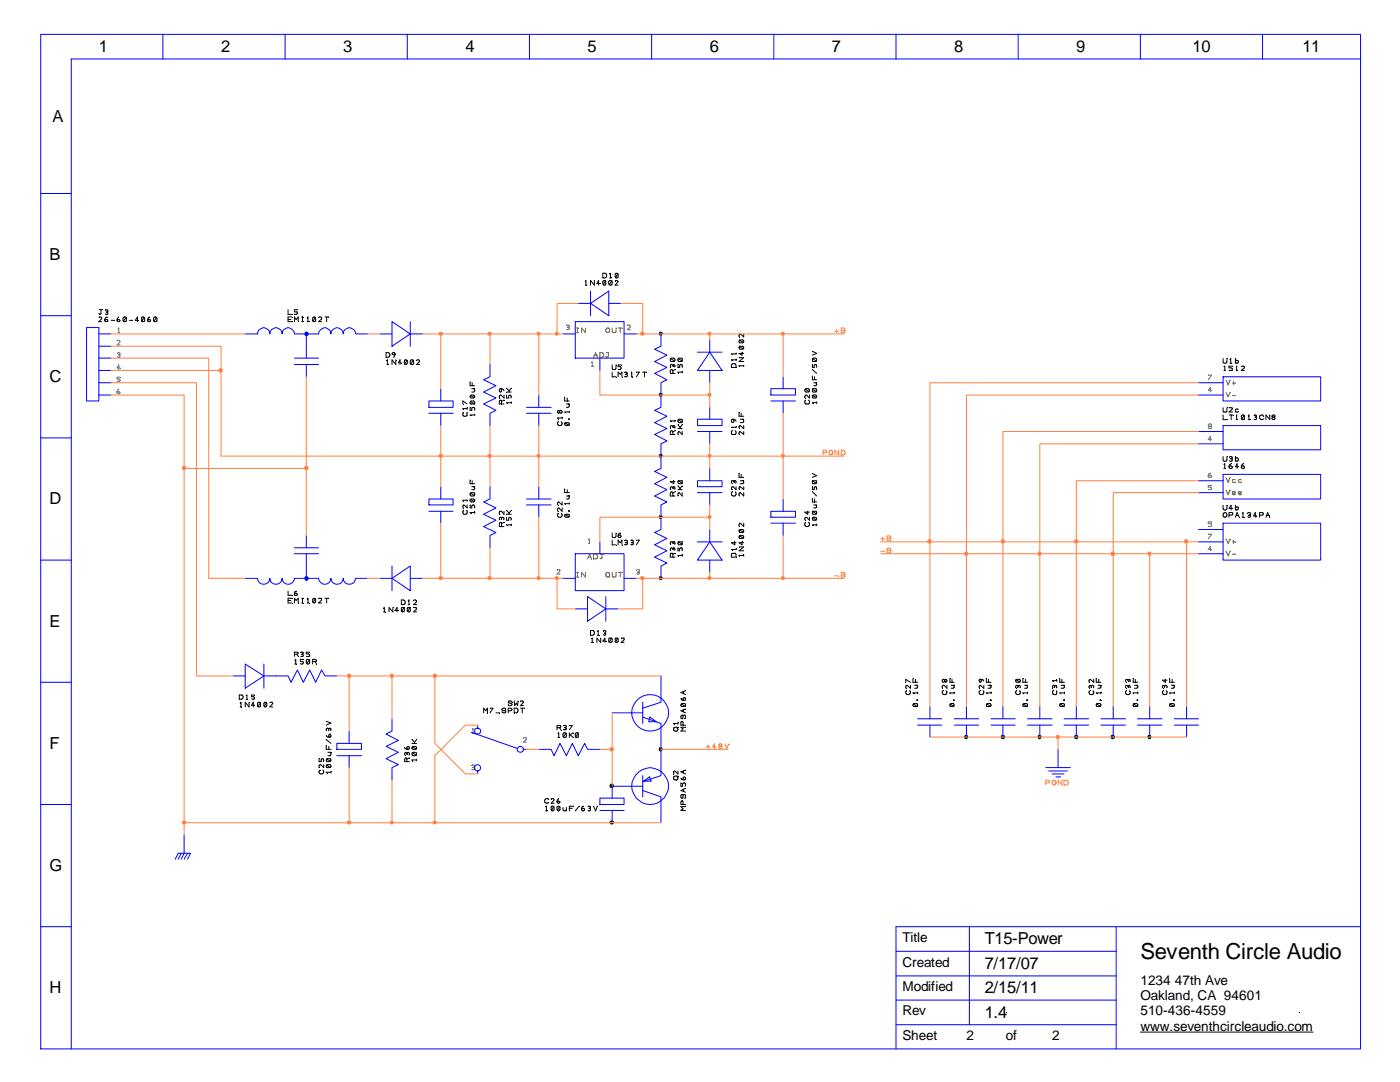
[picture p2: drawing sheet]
<svg xmlns="http://www.w3.org/2000/svg" width="279mm" height="216mm" viewBox="0 0 279 216" stroke-linecap="round" stroke-linejoin="round" font-family="sans-serif">
<defs><g id="words">
<text font-size="4.4" x="227.6" y="191.3">Seventh Circle Audio</text>
<g font-size="3.3">
<text x="19.7" y="10.4">1</text>
<text x="44.1" y="10.4">2</text>
<text x="68.5" y="10.4">3</text>
<text x="92.9" y="10.4">4</text>
<text x="117.3" y="10.4">5</text>
<text x="141.6" y="10.4">6</text>
<text x="166" y="10.4">7</text>
<text x="190.4" y="10.4">8</text>
<text x="214.8" y="10.4">9</text>
<text x="238" y="10.4">10</text>
<text x="259.9" y="10.4">11</text>
<text x="10.5" y="24.4">A</text>
<text x="9.9" y="51.8">B</text>
<text x="9.9" y="76.2">C</text>
<text x="9.9" y="100.6">D</text>
<text x="9.9" y="125.1">E</text>
<text x="9.9" y="149.4">F</text>
<text x="9.9" y="173.8">G</text>
<text x="196.5" y="188.4">T15-Power</text>
<text x="196.5" y="193.3">7/17/07</text>
<text x="9.9" y="198.2">H</text>
<text x="196.5" y="203">1.4</text>
<text x="196.5" y="198.1">2/15/11</text>
</g>
<g font-size="2.7">
<text x="180.1" y="188">Title</text>
<text x="180.1" y="192.9">Created</text>
<text x="180.1" y="197.8">Modified</text>
<text x="227.6" y="196.5">1234</text>
<text x="234.4" y="196.5">47th Ave</text>
<text x="180.1" y="202.6">Rev</text>
<text x="227.6" y="199.6">Oakland, CA 94601</text>
<text x="227.6" y="202.6">510-436-4559</text>
<text x="180.1" y="207.5">Sheet</text>
<text x="192.9" y="207.5">2</text>
<text x="200.7" y="207.5">of</text>
<text x="210" y="207.5">2</text>
<text x="227.6" y="205.7">www.seventhcircleaudio.com</text>
</g>
</g></defs>
<path d="M75.8 66.6h2.4M78.2 64.2l3.7 2.4-3.7 2.5zM81.9 64.2v4.9M81.9 66.6h2.4" fill="none" stroke="#00f" stroke-width=".2"/>
<g fill="none" stroke="#000" stroke-width=".2">
<path d="M77 70.4h.5l.2 .1 .1 .5-.2 .2-.6 .1zM77.2 72.7h.3M77.2 72l.1-.2v.9M78.3 70.4h.4l.1 .2-.3 .2-.3-.2zM78.8 70.6l-.1 .6-.2 .1M79 71.8v.9l-.8-.9v.9M80.1 72.4h-.6l.3-.6v.9M81.2 71.9v.7h-.4M81.2 71.9h-.4v.7M81.2 71.9l-.4 .7M82.5 71.9v.6a.36 .36 0 0 1-.5 .1M82.5 71.9a.36 .36 0 0 0-.6 .2l.1 .5"/>
<path d="M82.5 71.9l-.5 .7M83.1 71.9a.36 .36 0 0 1 .6 .2l-.6 .6h.6"/>
</g>
<path d="M77 71.3l.1 .1zM77.1 72l.1 .1zM77.5 72.7l.1 .1zM78.8 70.6l.1 .1zM79 71.8l.1 .1zM80.1 72.4l.1 .1zM81.2 71.9l.1 .1zM82.5 71.9v.1zM83.1 71.9l.1 .1z" fill="#000"/>
<path d="M23.5 66.4h.3" fill="none" stroke="#408080" stroke-width=".2"/>
<path d="M23.8 66.4l.1 .1z" fill="#408080"/>
<path d="M23.5 65.6l.2-.2v1" fill="none" stroke="#408080" stroke-width=".2"/>
<path d="M23.5 65.6l.1 .1z" fill="#408080"/>
<path d="M23.4 68a.36 .36 0 0 1 .6 .2l-.6 .6h.6" fill="none" stroke="#408080" stroke-width=".2"/>
<path d="M23.4 68l.1 .1z" fill="#408080"/>
<path d="M23.6 70.8l.4 .2-.3 .3-.2-.1" fill="none" stroke="#408080" stroke-width=".2"/>
<path d="M23.6 70.8l.1 .1z" fill="#408080"/>
<path d="M23.5 70.4h.4l.1 .2-.3 .2" fill="none" stroke="#408080" stroke-width=".2"/>
<path d="M23.5 70.4v.1z" fill="#408080"/>
<path d="M24 73.4h-.6l.3-.6v.9" fill="none" stroke="#408080" stroke-width=".2"/>
<path d="M24 73.4v.1z" fill="#408080"/>
<path d="M24 75.3h-.6v.3h.3l.3 .3-.3 .2-.3-.1" fill="none" stroke="#408080" stroke-width=".2"/>
<path d="M24 75.2v.1z" fill="#408080"/>
<g fill="none" stroke="#408080" stroke-width=".2">
<path d="M23.7 77.6l-.2 .3-.1 .4"/>
<circle cx="23.6" cy="78.3" r=".26"/>
</g>
<path d="M23.7 77.6l.1 .1z" fill="#408080"/>
<g fill="none" stroke="#00f" stroke-width=".2">
<path d="M8.1 6.9h263.4v202.4h-263.4zM32.5 6.9v4.9M56.9 6.9v4.9M81.3 6.9v4.9M105.7 6.9v4.9M130 6.9v4.9M154.4 6.9v4.9M178.8 6.9v4.9M203.2 6.9v4.9M227.6 6.9v4.9M252 6.9v4.9M271.5 11.8h-257.3v197.5"/>
<path d="M8.1 38.6h6.1M117.9 58.1v4.9M8.1 63h6.1M17.3 65.4h2.4v14.6h-2.4zM19.7 66.6h2.5M19.7 69.1h2.5M19.7 71.5h2.5M19.7 73.9h2.5M19.7 76.4h2.5M19.7 78.8h2.5M97.8 72.7v2.5l-1.3 .6 2.5 1.2-2.5 1.2 2.5 1.2-2.5 1.2 2.5 1.3-1.2 .6v2.4M115.4 60.5h2.5"/>
<path d="M117.9 60.5l3.6-2.4v4.9zM121.5 60.5h2.5M131.9 66.6v2.5l-1.3 .6 2.5 1.2-2.5 1.2 2.5 1.2-2.5 1.2 2.5 1.3-1.2 .6v4.9l-1.3 .6 2.5 1.2-2.5 1.2 2.5 1.2-2.5 1.2 2.5 1.3-1.2 .6v4.9l-1.3 .6 2.5 1.1-2.5 1.3 2.5 1.2-2.5 1.3 2.5 1.2-1.2 .6v4.9l-1.3 .6 2.5 1.1-2.5 1.3 2.5 1.2-2.5 1.3 2.5 1.2-1.2 .5v2.5M8.1 87.4h6.1M8.1 111.8h6.1M8.1 136.1h6.1M8.1 160.5h6.1M8.1 184.9h6.1M178.8 194.7h44M178.8 199.6h44M178.8 189.8h44M193.5 184.9v19.6"/>
<path d="M222.8 184.9v24.4M271.5 184.9h-92.7v24.4M178.8 204.5h44"/>
</g>
<g fill="none" stroke="#000" stroke-width=".2">
<path d="M116.8 56.9h.3M116.8 56.1l.1-.1v.9M118.6 56v.9l-.7-.9v.9M119.7 56.6h-.6l.4-.6v.9M120.3 54.5h.4l.4 .3-.2 .6-.6 .1zM120.8 56h-.4v.8M120.8 56v.8h-.4M120.8 56l-.4 .8M121.7 55.5h.3M121.7 54.7l.1-.2v1M122.1 56l.1 .6a.36 .36 0 0 1-.6 .2M122.1 56a.36 .36 0 0 0-.6 .2l.1 .6"/>
<path d="M122.1 56l-.5 .8M122.8 56a.36 .36 0 0 1 .6 .2l-.6 .7h.6M123.3 54.6l-.4-.1-.1 .2 .1 .7M123.3 54.6v.8h-.4M123.3 54.6l-.4 .8M19.7 63.3a.36 .36 0 0 1 .6 .2l-.6 .7h.6M19.9 61.8h.4M20.2 61.8v.8l-.3 .1-.2-.1M21 61.9h.5v.3h-.3M21 63.8h.5v.3l-.3 .1-.3-.2zM21.3 62.2l.2 .1v.4h-.5M21.3 63.2a.63 .63 0 0 0-.4 .8"/>
<path d="M22.2 63.9h.6M23.7 63.2l-.2 .3-.1 .5M25.1 63.3l.1 .7-.2 .2-.4-.1M25.1 63.3a.36 .36 0 0 0-.5 .2v.6M25.1 63.3l-.5 .8M25.8 63.9h.6M27.6 63.9h-.6l.4-.7v1M28.8 63.3l.1 .7-.3 .2-.3-.1M28.8 63.3h-.5v.8M28.8 63.3l-.5 .8M29.5 63.8h.4l.2 .2-.4 .2-.2-.2zM29.9 63.2a.63 .63 0 0 0-.4 .8"/>
<path d="M31.2 63.3l.1 .7-.2 .2-.4-.1M31.2 63.3a.36 .36 0 0 0-.6 .2l.1 .6M31.2 63.3l-.5 .8M99.7 77.6h.4v.5l-.2 .1a.36 .36 0 0 1-.2-.6zM99.9 77.6a.6 .6 0 0 1 .7 .4M100.6 78.8v.6l-.7-.6a.36 .36 0 0 0-.2 .6M100.6 79.8l-.5 .3M101.1 78.8v.6h.4v-.3l.3-.3a.36 .36 0 0 1 .1 .6M101.1 78.2h.9M101.1 77.5l.5 .5M101.6 78v.2M102 77.5l-.4 .5"/>
<path d="M133.9 71.5a.36 .36 0 0 0 .1 .6h.6M133.9 71.5h.6a.36 .36 0 0 1 .1 .6M133.9 71.5l.7 .6M134.3 74l-.3-.3-.1 .1-.1 .7h.9M134.3 73l-.3-.3-.1 .1v.4M134.3 73l.2-.3 .1 .1v.4M134.3 73v.1M134.3 74v.5M134.7 73.7l-.4 .3M135.3 72.7v.6h.3v-.3l.3-.3 .2 .1v.5M135.4 71.5h.7v.6M135.4 71.5l-.1 .4 .2 .2h.6"/>
<path d="M135.4 71.5l.7 .6M136.1 74.1v.3M136.1 74.3h-.8l.1 .1M100.1 80.6v-.7l-.2-.1-.2 .3v.5h.9M102 80.2v.3M102 80.3h-.9l.2 .2M134.3 97.4l.2-.3 .1 .1v.4M134.3 85.2l-.3-.3-.1 .1v.4M134.3 86.2l-.3-.3-.1 .1-.1 .7h.9M134.3 97.4l-.3-.3-.1 .1v.4M134.3 98.4l-.3-.3-.1 .1-.1 .8h.9M134.3 85.2v.1"/>
<path d="M134.3 86.2v.5M134.3 97.4v.1M134.3 98.4v.6M134.3 85.2l.2-.3 .1 .1v.4M134.5 95.9v.6l-.7-.4h.9M134.7 83.8v.4M134.7 85.9l-.4 .3M134.7 84h-.9l.1 .2M134.7 98.1l-.4 .3M135.3 85.5h.8M135.3 84.8l.4 .5M135.3 97.7h.8"/>
<path d="M135.3 96.9l.4 .6M135.4 83.7h.7v.5M135.4 95.9h.7v.5M135.4 83.7l-.1 .4 .2 .2 .6-.1M135.4 95.9l-.1 .4 .2 .2 .6-.1M135.4 83.7l.7 .5M135.4 95.9l.7 .5M135.7 85.3v.2M135.7 97.5v.2M136.1 86.1v.6l-.6-.6-.2 .3 .1 .3M136.1 98.3v.7l-.6-.7-.2 .3 .1 .4M136.1 84.8l-.4 .5"/>
<path d="M136.1 96.9l-.4 .6M134.3 108.3l-.1-.2h-.3v.5M134.3 109.6l-.3-.3-.1 .1v.4M134.3 110.6l-.1-.2h-.3l-.1 .8h.9M134.3 108.3v.2M134.3 109.6h.1M134.3 110.6v.6M134.3 108.3l.1-.2h.2v.5M134.3 109.6l.2-.3 .1 .1v.4M134.7 110.4l-.4 .2M135.3 109.3v.6h.3v-.3l.3-.3 .2 .1v.5M135.4 108.1h.7v.5"/>
<path d="M135.4 108.1l-.1 .4 .2 .2 .6-.1M135.4 108.1l.7 .5M136.1 110.7v.3M136.1 110.8h-.8l.1 .2M227.6 205.9h34.4"/>
<circle cx="23.6" cy="63.9" r=".27"/>
</g>
<g fill="#000">
<path d="M116.8 56.1l.1 .1zM117.1 56.9l.1 .1zM118.6 56h.1zM119.7 56.6h.1zM120.3 55.4l.1 .1zM120.8 56l.1 .1zM121.7 54.6l.1 .1zM122 55.4l.1 .1zM122.1 56l.1 .1zM122.8 56l.1 .1zM123.3 54.6l.1 .1zM19.7 63.3l.1 .1z"/>
<path d="M19.9 61.8l.1 .1zM20.3 61.8l.1 .1zM21 61.9l.1 .1zM21.2 62.2l.1 .1zM21.3 63.2l.1 .1zM22.8 63.9l.1 .1zM23.7 63.2l.1 .1zM25.1 63.3l.1 .1zM26.4 63.9l.1 .1zM27.6 63.9l.1 .1zM28.8 63.3l.1 .1zM29.8 63.2l.1 .1z"/>
<path d="M31.2 63.3l.1 .1zM99.7 79.4l.1 .1zM99.9 77.6h.1zM100.6 79.8l.1 .1zM101.1 78.8l.1 .1zM101.1 78.2l.1 .1zM101.1 77.5l.1 .1zM102 77.5l.1 .1zM133.9 73.2v.1zM133.9 71.5v.1zM134.3 74.5l.1 .1zM134.3 73.1l.1 .1z"/>
<path d="M134.7 73.7l.1 .1zM135.3 72.7l.1 .1zM135.3 71.5l.1 .1zM135.4 74.4l.1 .1zM136.1 74.1l.1 .1zM100.1 80.6l.1 .1zM101.3 80.5v.1zM102 80.2l.1 .1zM133.9 85.4v.1zM133.9 97.6v.1zM133.9 84.2h.1zM134.3 86.7l.1 .1z"/>
<path d="M134.3 85.3h.1zM134.3 98.9l.1 .1zM134.3 97.5h.1zM134.5 95.8v.1zM134.7 85.9l.1 .1zM134.7 83.8l.1 .1zM134.7 98.1l.1 .1zM135.3 86.7l.1 .1zM135.3 85.5l.1 .1zM135.3 84.8h.1zM135.3 83.7l.1 .1zM135.3 98.9l.1 .1z"/>
<path d="M135.3 97.7l.1 .1zM135.3 96.9l.1 .1zM135.3 95.9l.1 .1zM136.1 84.8h.1zM136.1 96.9l.1 .1zM133.9 109.8v.1zM133.9 108.6v.1zM134.3 111.2l.1 .1zM134.3 109.6l.1 .1zM134.3 108.5h.1zM134.7 110.3l.1 .1zM135.3 109.3l.1 .1z"/>
<path d="M135.3 108.1l.1 .1zM135.4 111l.1 .1zM136.1 110.7h.1zM200.7 202l.1 .1zM259.3 202l.1 .1z"/>
</g>
<g fill="#000" stroke="#000" stroke-width=".2">
<circle cx="131.9" cy="66.6" r=".31"/>
<circle cx="131.9" cy="78.8" r=".31"/>
<circle cx="131.9" cy="91" r=".31"/>
<circle cx="131.9" cy="115.3" r=".31"/>
<circle cx="131.9" cy="103.2" r=".31"/>
</g>
<path d="M115.1 66.4h.3" fill="none" stroke="#808000" stroke-width=".2"/>
<path d="M115.3 66.4l.1 .1z" fill="#808000"/>
<path d="M115.2 65.4v1" fill="none" stroke="#808000" stroke-width=".2"/>
<path d="M115.2 65.4l.1 .1z" fill="#808000"/>
<path d="M115.1 65.4h.3" fill="none" stroke="#808000" stroke-width=".2"/>
<path d="M115.3 65.4l.1 .1z" fill="#808000"/>
<path d="M116.8 65.4v1l-.7-1v1" fill="none" stroke="#808000" stroke-width=".2"/>
<path d="M116.8 65.4l.1 .1z" fill="#808000"/>
<path d="M113.2 65.3l.3 .1 .1 .1-.2 .3-.3-.1" fill="none" stroke="#408080" stroke-width=".2"/>
<path d="M113.2 65.3l.1 .1z" fill="#408080"/>
<path d="M113.1 64.9h.4v.4h-.1" fill="none" stroke="#408080" stroke-width=".2"/>
<path d="M113.1 64.9l.1 .1z" fill="#408080"/>
<path d="M121 65.6l.2-.2 .4 .2 .1 .5-.3 .3-.5-.3z" fill="none" stroke="#808000" stroke-width=".2"/>
<path d="M120.9 66l.1 .1z" fill="#808000"/>
<path d="M122.2 65.4v.7l.1 .3 .6-.1v-.9" fill="none" stroke="#808000" stroke-width=".2"/>
<path d="M122.9 65.4l.1 .1z" fill="#808000"/>
<path d="M123.8 65.4v1" fill="none" stroke="#808000" stroke-width=".2"/>
<path d="M123.7 65.4l.1 .1z" fill="#808000"/>
<path d="M123.4 65.4h.7" fill="none" stroke="#808000" stroke-width=".2"/>
<path d="M124.1 65.4l.1 .1z" fill="#808000"/>
<path d="M125.2 64.9h.4l.2 .2-.6 .7h.6" fill="none" stroke="#408080" stroke-width=".2"/>
<path d="M125.2 64.9l.1 .1z" fill="#408080"/>
<path d="M118.4 71.3l.5-.9 .3 .9" fill="none" stroke="#808000" stroke-width=".2"/>
<path d="M119.2 71.3l.1 .1z" fill="#808000"/>
<path d="M118.6 70.9h.5" fill="none" stroke="#808000" stroke-width=".2"/>
<path d="M119.1 70.9l.1 .1z" fill="#808000"/>
<path d="M119.7 70.4h.4l.3 .1 .1 .5-.2 .2-.6 .1z" fill="none" stroke="#808000" stroke-width=".2"/>
<path d="M119.7 71.3l.1 .1z" fill="#808000"/>
<path d="M121.5 70.4l-.1 .7-.2 .2-.3-.2" fill="none" stroke="#808000" stroke-width=".2"/>
<path d="M121.5 70.4h.1z" fill="#808000"/>
<path d="M121.1 70.4h.3" fill="none" stroke="#808000" stroke-width=".2"/>
<path d="M121.1 70.4h.1z" fill="#808000"/>
<path d="M118 73.1h.4" fill="none" stroke="#408080" stroke-width=".2"/>
<path d="M118.4 73.1v.1z" fill="#408080"/>
<path d="M118 72.3l.2-.1v.9" fill="none" stroke="#408080" stroke-width=".2"/>
<path d="M118 72.3l.1 .1z" fill="#408080"/>
<path d="M112.4 66.6h2.4M114.8 64.2h9.7v7.3h-9.7zM119.7 71.5v2.4M124.5 66.6h2.5" fill="none" stroke="#00f" stroke-width=".2"/>
<path d="M122.2 72.8v.7l.1 .2h.6v-.9M122.2 74.3v.9h.7M123.4 75.2v-.9l.4 .4 .3-.4v.9M124 72.8h-.6v.4h.4l.2 .2-.2 .3h-.4M124.6 74.3a.36 .36 0 0 1 .6 .2l-.2 .2M124.8 74.7h.2M125 74.7l.2 .2a.36 .36 0 0 1-.6 .2M126 75.2h.2M126 74.4l.1-.1v.9M127 74.3h.6l-.6 .9M128.3 74.3h.7M128.6 74.3v.9" fill="none" stroke="#000" stroke-width=".2"/>
<path d="M122.9 72.8l.1 .1zM122.9 75.2l.1 .1zM124 72.8v.1zM124.1 75.2l.1 .1zM124.6 74.3l.1 .1zM124.8 74.7l.1 .1zM126 74.4l.1 .1zM126.2 75.2l.1 .1zM127 74.3h.1zM128.6 74.3h.1zM129 74.3h.1z" fill="#000"/>
<path d="M115.1 115.1h.3" fill="none" stroke="#808000" stroke-width=".2"/>
<path d="M115.3 115.1l.1 .1z" fill="#808000"/>
<path d="M115.2 114.2v.9" fill="none" stroke="#808000" stroke-width=".2"/>
<path d="M115.2 114.2l.1 .1z" fill="#808000"/>
<path d="M115.1 114.2h.3" fill="none" stroke="#808000" stroke-width=".2"/>
<path d="M115.3 114.2l.1 .1z" fill="#808000"/>
<path d="M116.8 114.2v.9l-.7-.9v.9" fill="none" stroke="#808000" stroke-width=".2"/>
<path d="M116.8 114.2l.1 .1z" fill="#808000"/>
<path d="M111.2 113.7a.36 .36 0 0 1 .6 .2l-.6 .7h.6" fill="none" stroke="#408080" stroke-width=".2"/>
<path d="M111.2 113.7l.1 .1z" fill="#408080"/>
<path d="M121 114.4l.2-.2 .4 .2 .1 .5-.3 .2-.5-.2z" fill="none" stroke="#808000" stroke-width=".2"/>
<path d="M120.9 114.9l.1 .1z" fill="#808000"/>
<path d="M122.2 114.2v.8l.1 .1 .6-.1v-.8" fill="none" stroke="#808000" stroke-width=".2"/>
<path d="M122.9 114.2l.1 .1z" fill="#808000"/>
<path d="M123.8 114.2v.9" fill="none" stroke="#808000" stroke-width=".2"/>
<path d="M123.7 114.2l.1 .1z" fill="#808000"/>
<path d="M123.4 114.2h.7" fill="none" stroke="#808000" stroke-width=".2"/>
<path d="M124.1 114.2l.1 .1z" fill="#808000"/>
<path d="M127.3 114.1l.3 .1v.3h-.5" fill="none" stroke="#408080" stroke-width=".2"/>
<path d="M127.3 114.1v.1z" fill="#408080"/>
<path d="M127.1 113.7h.5v.3l-.2 .1" fill="none" stroke="#408080" stroke-width=".2"/>
<path d="M127.1 113.7l.1 .1z" fill="#408080"/>
<path d="M117.3 111.5l.4-.9 .3 .9" fill="none" stroke="#808000" stroke-width=".2"/>
<path d="M118 111.5l.1 .1z" fill="#808000"/>
<path d="M117.4 111.2h.5" fill="none" stroke="#808000" stroke-width=".2"/>
<path d="M117.9 111.2v.1z" fill="#808000"/>
<path d="M118.4 110.6h.6l.2 .1-.1 .7-.7 .1z" fill="none" stroke="#808000" stroke-width=".2"/>
<path d="M118.4 111.5l.1 .1z" fill="#808000"/>
<path d="M120.3 110.6h-.2v.7l-.2 .2-.2-.2" fill="none" stroke="#808000" stroke-width=".2"/>
<path d="M120.3 110.6l.1 .1z" fill="#808000"/>
<path d="M119.9 110.6h.2" fill="none" stroke="#808000" stroke-width=".2"/>
<path d="M119.9 110.6l.1 .1z" fill="#808000"/>
<path d="M117.4 108.5h.3" fill="none" stroke="#408080" stroke-width=".2"/>
<path d="M117.7 108.5h.1z" fill="#408080"/>
<path d="M117.4 107.7l.2-.2v1" fill="none" stroke="#408080" stroke-width=".2"/>
<path d="M117.4 107.7l.1 .1z" fill="#408080"/>
<g fill="none" stroke="#00f" stroke-width=".2">
<path d="M88 77.6v2.4M107.5 78.8v2.5M139.2 70.3h4.9M141.6 70.3l2.5 3.6h-4.9zM141.6 67.8v2.5M141.6 73.9v2.5M153.8 77.6h4.9v1.2h-4.9zM156.3 75.2v2.4M85.6 80h4.8v1.3h-4.8zM85.6 99.6h4.8v1.2h-4.8zM85.6 82.5h4.8M88 82.5v2.4"/>
<path d="M88 97.1v2.5M97.8 97.1v2.5l-1.3 .6 2.5 1.1-2.5 1.3 2.5 1.2-2.5 1.3 2.5 1.2-1.2 .5v2.5M105.1 82.5h4.9M105.1 81.3h4.9M105.1 99.6h4.9M107.5 82.5v2.4M107.5 97.1v2.5M139.2 83.7h4.9v1.2h-4.9zM139.2 86.1h4.9M141.6 81.3v2.4M141.6 86.1v2.5M153.8 80h4.9"/>
<path d="M156.3 80v2.5M156.3 99.6v2.4M75.8 115.4h2.4M78.2 115.4l3.7-2.5v5zM78.2 112.9v5M81.9 115.4h2.4M85.6 102h4.8M88 102v2.4M105.1 100.8h4.9M107.5 100.8v2.4M112.4 115.4h2.4M114.8 110.5h9.7v7.4h-9.7z"/>
<path d="M117.3 119l3.6 2.5-3.6 2.5zM119.7 108.1v2.4M120.9 119v5M124.5 115.4h2.5M139.2 108.1h4.9M141.6 108.1l2.5 3.7h-4.9zM141.6 105.7v2.4M141.6 111.8v2.4M153.8 102h4.9v1.2h-4.9zM153.8 104.4h4.9M156.3 104.4v2.4M114.8 121.5h2.5"/>
<path d="M120.9 121.5h2.5M208.7 153.2h4.9M209.3 153.8h3.7M210 154.4h2.3M210.7 155h1M211.2 149.5v3.7"/>
</g>
<g fill="none" stroke="#000" stroke-width=".2">
<path d="M93.8 76.2v.8h.9M93.9 78.9h.8v.4M93.9 78.9v.4h.8M93.9 78.9l.8 .4M94.1 77.6h.6M94.2 76.4v.6M94.5 77.6a.35 .35 0 0 1 .3 .3 .35 .35 0 0 1-.3 .3h-.4M112.7 79.2v.8h.9M113.2 79.4v.6M146 72.7l.6-.1 .3 .3v.4h-.9zM146.9 70.4v.3M146.9 71.6v.4"/>
<path d="M146.9 71.8h-.9l.1 .2M146.9 70.6h-.9l.1 .1M147.5 69.3l.2-.2h.5l.2 .2v.1l-.2 .3h-.5zM147.5 71.4h.9l-.9 .7h.9M147.6 67.9h.7v.4M147.6 67.9l-.1 .3 .2 .2 .6-.1M147.6 69.2l.7 .4M147.6 67.9l.7 .4M148.1 70.3v.6l-.6-.4h.9M148.4 66.6v.6l-.7-.6-.2 .3 .1 .3M148.4 72.9v.3M148.4 73h-.9l.1 .2"/>
<path d="M160.7 77.6a.36 .36 0 0 0 .2 .6l.6-.1M160.7 77.6h.6a.36 .36 0 0 1 .2 .5M160.7 77.6l.8 .5M160.8 79.8l-.2 .3 .2 .5 .7-.1v-.4l-.1-.3M161.5 78.8v.6l-.6-.6a.36 .36 0 0 0-.2 .6M162.1 78.9l.7-.1 .2 .3-.1 .2M162.1 78.9v.4h.8M162.1 77.6v.5h.8M162.1 77.6h.7l.2 .2-.1 .3M162.1 72.7v.6h.4v-.3l.2-.3 .3 .3-.1 .3M162.1 71.5v.6h.8M162.1 71.5h.7l.2 .2-.1 .4"/>
<path d="M162.1 75v.8h.9M162.1 78.9l.8 .4M162.1 77.6l.8 .5M162.1 73.7l.9 .8M162.1 71.5l.8 .6M162.1 70.1l.9 .4-.9 .4M162.4 76.4h.6M162.6 75.2v.6M162.8 76.4l.2 .4-.2 .2h-.4M92.4 80.6v-.6l.8 .6M92.5 82.3l-.1 .5 .2 .3 .6-.2-.1-.6M93.2 81.4v.3"/>
<path d="M93.2 99.7v.3M93.2 81.5h-.8l.1 .2M93.2 99.8h-.8l.1 .2M93.8 81.3v.6h.3v-.5l.3-.1 .3 .1v.5M93.8 95.8v.7h.9M93.9 80.1l.6-.1a.36 .36 0 0 1 .2 .6M93.9 98.4l.6-.1a.36 .36 0 0 1 .2 .6M93.9 99.7h.8v.4M93.9 80.1v.5h.8M93.9 98.4a.36 .36 0 0 0 .2 .6l.6-.1M93.9 99.7v.4h.8M93.9 80.1l.8 .5"/>
<path d="M93.9 99.7l.8 .4M93.9 98.4l.8 .5M94.1 97.1h.6M94.2 95.9v.6M94.5 97.1l.2 .3v.2l-.6 .1M94.7 82.6v.3M94.7 82.8h-.9l.2 .1M111.4 84.2h-.1a.45 .45 0 0 0 .2 .7l.6-.1 .1-.4-.2-.2M111.7 82.1l.2-.2 .3 .2-.3 .4-.2-.3M111.7 82.1l-.2-.2-.2 .2 .2 .4 .2-.3M111.7 82.1v.1M112.2 83.4h-.9l.1 .2"/>
<path d="M112.2 83.2v.4M112.7 97.5v.8h.9M112.8 84.4h.7v.4M112.8 84.4v.4h.7M112.8 84.4l.7 .4M113 80.6h.6M113 99h.6M113.2 97.7v.6M113.4 80.6a.35 .35 0 0 1 .2 .3 .35 .35 0 0 1-.2 .4h-.4M113.5 99a.36 .36 0 0 1-.1 .6h-.4M113.5 83.6l.1 .1h-.1zM113.6 82.2h-.9l.2 .1"/>
<path d="M113.6 82v.3M146.1 85.9l-.1 .3 .1 .5 .7-.1 .1-.4-.2-.3M146.2 83.7a.6 .6 0 0 1 .7 .4M146.9 85.1v.2M146.9 85.3h-.9h.1M147.5 82.3v.8h.9M147.7 83.7h.7M147.9 82.5v.6M148.2 83.7a.35 .35 0 0 1 .2 .3 .35 .35 0 0 1-.2 .3h-.5M148.4 86.1v.6l-.7-.6-.2 .3 .1 .3M148.4 84.9v.6l-.7-.6-.2 .3 .1 .3M162.1 99.4v.8h.9"/>
<path d="M162.1 97.1v.6h.4v-.3l.2-.3 .3 .3-.1 .3M162.1 95.9v.5h.8M162.1 95.9h.8v.5M162.1 98.1l.9 .9M162.1 95.9l.8 .5M162.1 94.5l.9 .4-.9 .3M162.6 99.6v.6M163 80.2v.3M163 80.3h-.9l.1 .2M80.1 119.7h.4l.3 .2 .1 .5-.2 .2h-.6zM81.4 119.9l.2-.2v.9M82.5 119.8l.4-.1 .2 .3-.6 .6h.6"/>
<path d="M92.5 101.9l-.1 .4 .2 .3 .6-.2-.1-.5M93.2 100.8v.5l-.7-.5-.1 .2 .1 .3M93.8 100.8v.5h.3l.1-.5h.3a.36 .36 0 0 1 .2 .5M94.7 102.1v.3M94.7 102.3h-.9l.2 .1M100.1 105.1v-.8l-.2-.1-.2 .3v.6h.9M100.1 103.5v-.2h-.4v.4M100.1 103.5l.2-.3 .2 .1v.4M100.6 102v.6l-.5-.6h-.4v.6M100.6 104.2l-.5 .3M101.1 102.6h.9M101.1 103.2v.6h.4v-.3l.3-.3a.36 .36 0 0 1 .1 .6"/>
<path d="M101.1 101.9l.5 .5M101.6 102.4v.2M102 104.6v.3M102 104.7h-.9l.2 .2M102 101.9l-.4 .5M111.4 102.4l-.1 .1a.45 .45 0 0 0 .2 .7l.6-.2 .1-.3-.2-.3M112.2 100.2v.6l-.7-.6a.36 .36 0 0 0-.2 .6M112.2 101.3v.7l-.7-.7-.2 .3v.4M112.8 102.7h.7v.4M112.8 102.7v.4h.7M112.8 102.7l.7 .4M113.5 101.9v.1z"/>
<path d="M113.6 100.3v.3M113.6 100.5h-.9l.2 .1M122.2 106.3v.7l.1 .3 .6-.1v-.9M122.2 107.8v.9h.7M123.4 108.7v-.9l.4 .5 .3-.5v.9M123.8 106.3a.6 .6 0 0 0-.4 .7M124.6 107.9a.36 .36 0 0 1 .6 .1l-.2 .3M124.8 108.3h.3l.1 .2a.36 .36 0 0 1-.6 .1M125.9 107.9h.4l.1 .1-.2 .3M126 108.3h.3l.1 .2-.2 .2-.3-.1M127 107.8h.6l-.6 .9M146.1 110.4h.6l.2 .3v.5h-.9v-.5z"/>
<path d="M146.6 108.1v.6l-.6-.4h.9M146.9 109.5v.2M146.9 109.6h-.9l.1 .1M147.5 105.8l.2-.1h.5l.2 .1v.2l-.2 .3h-.5zM147.5 109.1h.9l-.9 .8h.9M147.6 106.9h.7v.5M147.6 106.9l-.1 .4 .2 .1h.6M147.6 106.9l.7 .5M147.6 105.7l.7 .5M148.1 108.1v.6l-.6-.4h.9M148.4 104.4v.7l-.7-.7-.2 .2 .1 .5M148.4 110.7v.3"/>
<path d="M148.4 110.8h-.9l.1 .2M160.8 104.2a.48 .48 0 0 0-.1 .7 .48 .48 0 0 0 .7 0 .48 .48 0 0 0 0-.7M161.2 102v.6l-.6-.4h.9M161.5 103.2v.6l-.6-.6a.36 .36 0 0 0-.2 .6M162.1 102v.5h.8M162.1 102h.8v.5M162.1 103.3v.4h.8M162.1 103.3l.7-.1 .2 .3-.1 .2M162.1 103.3l.8 .4M162.1 102l.8 .5M162.4 100.8h.6M162.8 100.8l.2 .4-.2 .1h-.4"/>
<path d="M163 104.7h-.9l.1 .2M163 104.6v.3M76.5 122.1h.4M76.5 121.3l.2-.1v.9M78.4 121.2v.9l-.8-.9v.9M79.5 121.8h-.7l.4-.6v.9M80.2 121.2h.4l.1 .2v.5l-.3 .2-.3-.2zM80.6 121.2l-.4 .8M81.4 120.6h.3M81.8 121.2l.1 .7-.2 .2-.3-.1M81.8 121.2h-.4v.8M81.8 121.2l-.4 .8"/>
<path d="M82.5 121.2h.6v.2l-.6 .7h.6M117.9 125.8h.5l.1 .2 .1 .5-.2 .2h-.5zM118 128.2h.4M118 127.4l.2-.1v.9M119.2 126.7h.3M119.2 126l.2-.2v.9M119.9 127.3v.9l-.8-.9v.9M120.4 125.9h.4l.1 .2-.2 .2M120.6 126.3h.1M120.7 126.3l.2 .2-.1 .2h-.4M120.9 127.9h-.6l.4-.6v.9M122.1 127.3l.1 .7-.3 .2-.3-.1"/>
<path d="M122.1 127.3h-.5v.8M122.1 127.3l-.5 .8M122.9 127.3h.4l.1 .2v.5l-.3 .2-.3-.2zM123.3 127.3l-.4 .8M124 127.3h.5v.4l-.5 .5h.5"/>
<circle cx="146.3" cy="84" r=".31"/>
<circle cx="123.6" cy="107" r=".28"/>
</g>
<g fill="#000">
<path d="M93.8 76.2l.1 .1zM93.9 78.9l.1 .1zM94.2 77h.1zM94.5 77.6h.1zM94.7 77.6h.1zM112.7 79.2l.1 .1zM146.1 72l.1 .1zM146.1 70.7l.1 .1zM146.9 73.3l.1 .1zM146.9 71.6l.1 .1zM146.9 70.4l.1 .1zM147.5 71.4l.1 .1z"/>
<path d="M147.6 73.2h.1zM147.6 69.1l.1 .1zM147.6 67.9l.1 .1zM147.6 67.2l.1 .1zM148.1 70.3l.1 .1zM148.3 72.9l.1 .1zM160.7 79.4l.1 .1zM160.7 77.6l.1 .1zM160.8 79.8l.1 .1zM162.1 75v.1zM162.1 73.7v.1zM162.1 72.7v.1z"/>
<path d="M162.1 70.1v.1zM162.1 78.9l.1 .1zM162.1 77.6l.1 .1zM162.1 71.5l.1 .1zM162.6 75.8v.1zM162.8 76.4l.1 .1zM163 76.4l.1 .1zM92.4 80.6l.1 .1zM92.5 82.3v.1zM92.5 81.7v.1zM93.2 81.4h.1zM93.2 99.7l.1 .1z"/>
<path d="M93.8 81.3l.1 .1zM93.8 95.8h.1zM93.9 80.1l.1 .1zM93.9 99.7h.1zM93.9 98.4l.1 .1zM94 82.9l.1 .1zM94.2 96.5l.1 .1zM94.5 97.1l.1 .1zM94.7 82.6l.1 .1zM94.7 97.1l.1 .1zM111.4 84.2h.1zM111.4 83.6l.1 .1z"/>
<path d="M111.7 82.1l.1 .1zM112.2 83.2l.1 .1zM112.7 97.5l.1 .1zM112.8 84.4l.1 .1zM112.9 82.3v.1zM113.2 80l.1 .1zM113.2 98.3l.1 .1zM113.4 80.6l.1 .1zM113.4 98.9l.1 .1zM113.6 83.7h.1zM113.6 82l.1 .1zM113.6 80.6l.1 .1z"/>
<path d="M113.6 98.9l.1 .1zM146.1 85.9l.1 .1zM146.1 85.3l.1 .1zM146.2 83.7h.1zM146.9 85.1l.1 .1zM147.5 82.3l.1 .1zM147.6 86.7l.1 .1zM147.6 85.5l.1 .1zM147.9 83.1h.1zM148.2 83.7h.1zM148.3 83.7h.1zM162.1 99.4v.1z"/>
<path d="M162.1 98.1v.1zM162.1 97.1v.1zM162.1 94.5v.1zM162.1 95.9l.1 .1zM162.2 80.5l.1 .1zM163 80.2l.1 .1zM81.4 119.9l.1 .1zM82.5 119.8v.1zM92.5 101.3v.1zM92.5 100v.1zM93.8 100.8h.1zM94 102.4l.1 .1z"/>
<path d="M94.7 102.1l.1 .1zM99.7 103.7l.1 .1zM99.7 102.6l.1 .1zM100.1 105l.1 .1zM100.1 103.5l.1 .1zM100.6 104.2l.1 .1zM101.1 103.2l.1 .1zM101.1 102.6l.1 .1zM101.1 101.9h.1zM101.3 104.9v.1zM102 104.6h.1zM102 101.9h.1z"/>
<path d="M111.3 101.9l.1 .1zM111.3 100.8h.1zM111.4 102.4l.1 .1zM112.8 102.7l.1 .1zM112.9 100.6v.1zM113.6 101.9l.1 .1zM113.6 100.3l.1 .1zM122.9 106.3l.1 .1zM122.9 108.7l.1 .1zM123.7 106.3l.1 .1zM124.1 108.7l.1 .1zM124.6 107.9h.1z"/>
<path d="M124.8 108.2l.1 .1zM125.9 107.9h.1zM126 108.2l.1 .1zM127 107.8l.1 .1zM146.1 109.7l.1 .1zM146.6 108l.1 .1zM146.9 111.2l.1 .1zM146.9 109.5l.1 .1zM147.5 109.1l.1 .1zM147.6 111l.1 .1zM147.6 106.9l.1 .1zM147.6 105.7l.1 .1z"/>
<path d="M147.6 105l.1 .1zM148.1 108l.1 .1zM148.3 110.7h.1zM160.7 103.8l.1 .1zM160.8 104.2l.1 .1zM161.2 101.9l.1 .1zM162.1 103.3l.1 .1zM162.1 102l.1 .1zM162.2 104.9l.1 .1zM162.8 100.8h.1zM163 104.6h.1zM163 100.8h.1z"/>
<path d="M76.5 121.3l.1 .1zM76.9 122.1l.1 .1zM78.4 121.2l.1 .1zM79.4 121.8l.1 .1zM80.1 120.6l.1 .1zM80.6 121.2l.1 .1zM81.7 120.6l.1 .1zM81.8 121.2l.1 .1zM82.5 121.2v.1zM117.9 126.7v.1zM118 127.4l.1 .1zM118.4 128.2v.1z"/>
<path d="M119.2 126l.1 .1zM119.5 126.7l.1 .1zM119.9 127.3l.1 .1zM120.4 125.9l.1 .1zM120.6 126.3v.1zM120.9 127.9l.1 .1zM122.1 127.3l.1 .1zM123.3 127.3l.1 .1zM124 127.3v.1z"/>
</g>
<path d="M244.7 75.9l.4 .9 .3-.9" fill="none" stroke="#808000" stroke-width=".2"/>
<path d="M245.4 75.9h.1z" fill="#808000"/>
<path d="M246 76.5h.5" fill="none" stroke="#808000" stroke-width=".2"/>
<path d="M246.5 76.5h.1z" fill="#808000"/>
<path d="M246.2 76.1v.7" fill="none" stroke="#808000" stroke-width=".2"/>
<path d="M246.2 76.1l.1 .1z" fill="#808000"/>
<path d="M241.1 74.8h.7l-.7 1" fill="none" stroke="#408080" stroke-width=".2"/>
<path d="M241.1 74.8l.1 .1z" fill="#408080"/>
<path d="M244.7 78.3l.4 .9 .3-.9" fill="none" stroke="#808000" stroke-width=".2"/>
<path d="M245.4 78.3l.1 .1z" fill="#808000"/>
<path d="M246 78.9h.5" fill="none" stroke="#808000" stroke-width=".2"/>
<path d="M246.5 78.9l.1 .1z" fill="#808000"/>
<path d="M241.8 77.9h-.7l.5-.6v.9" fill="none" stroke="#408080" stroke-width=".2"/>
<path d="M241.8 77.9l.1 .1z" fill="#408080"/>
<path d="M239.2 76.4h4.9M239.2 78.8h4.9M244.1 75.2h19.5v4.8h-19.5z" fill="none" stroke="#00f" stroke-width=".2"/>
<path d="M244.1 71.5v.7l.2 .3 .5-.1 .1-.9M244.3 73.9h.2M244.3 73.2l.1-.1v.8M245.4 72.5h.4M245.4 71.7l.2-.2v1M246 73.1h-.7v.3h.4l.3 .3-.1 .2h-.6M246.5 72.1l.2-.2 .4 .1v.1l-.2 .4h-.2l-.2-.3M246.5 71.5v1M246.7 73.9h.3M246.7 73.2l.1-.1v.8M247.7 73.2h.6v.2l-.6 .5h.6" fill="none" stroke="#000" stroke-width=".2"/>
<path d="M244.5 73.9l.1 .1zM244.9 71.5v.1zM245.4 71.7l.1 .1zM245.8 72.5l.1 .1zM246 73.1v.1zM246.5 72.1l.1 .1zM246.5 71.5l.1 .1zM246.7 73.2h.1zM247 73.9l.1 .1zM247.7 73.2h.1z" fill="#000"/>
<path d="M244.7 95.3l.4 1 .3-1" fill="none" stroke="#808000" stroke-width=".2"/>
<path d="M245.4 95.3l.1 .1z" fill="#808000"/>
<path d="M246.5 95.8h-.5v.4h.5" fill="none" stroke="#808000" stroke-width=".2"/>
<path d="M246.5 96.2l.1 .1z" fill="#808000"/>
<path d="M247.7 95.8a.33 .33 0 0 0-.4-.1 .33 .33 0 0 0-.1 .5h.5" fill="none" stroke="#808000" stroke-width=".2"/>
<path d="M247.7 96.2l.1 .1z" fill="#808000"/>
<path d="M241.2 94.9a.36 .36 0 0 1 .6 .2l-.1 .1h-.5zM241.6 94.4l-.4 .2-.1 .5" fill="none" stroke="#408080" stroke-width=".2"/>
<path d="M241.6 94.4v.1z" fill="#408080"/>
<path d="M244.7 97.8l.4 .9 .3-.9" fill="none" stroke="#808000" stroke-width=".2"/>
<path d="M245.4 97.8l.1 .1z" fill="#808000"/>
<path d="M246 98.4h.5v-.3h-.5v.5h.5" fill="none" stroke="#808000" stroke-width=".2"/>
<path d="M246 98.3v.1z" fill="#808000"/>
<path d="M247.1 98.3l.4 .2 .2-.2-.1-.2h-.4l-.1 .4 .3 .2 .3-.1" fill="none" stroke="#808000" stroke-width=".2"/>
<path d="M247.1 98.3l.1 .1z" fill="#808000"/>
<path d="M241.8 96.9h-.7v.3h.5l.2 .3-.2 .2-.5-.1" fill="none" stroke="#408080" stroke-width=".2"/>
<path d="M241.8 96.8l.1 .1z" fill="#408080"/>
<g fill="none" stroke="#00f" stroke-width=".2">
<path d="M239.2 95.9h4.9M239.2 98.3h4.9M244.1 94.7h19.5v4.9h-19.5zM183.1 143.4h4.9M183.1 144.7h4.9M185.6 141v2.4M185.6 144.7v2.4M190.4 143.4h4.9M190.4 144.7h4.9M192.9 141v2.4M192.9 144.7v2.4M197.8 143.4h4.8"/>
<path d="M197.8 144.7h4.8M200.2 141v2.4M200.2 144.7v2.4M205.1 143.4h4.9M205.1 144.7h4.9M207.5 141v2.4M207.5 144.7v2.4M212.3 143.4h5M212.3 144.7h5M214.8 141v2.4M214.8 144.7v2.4M219.7 143.4h4.9"/>
<path d="M219.7 144.7h4.9M222.2 141v2.4M222.2 144.7v2.4"/>
</g>
<g fill="none" stroke="#000" stroke-width=".2">
<path d="M244.1 91.1v.7l.2 .2 .5-.1 .1-.8M244.3 93.5h.2M244.3 92.7l.1-.2v1M245.4 91.2a.36 .36 0 0 1 .6 .2l-.3 .1M245.5 91.5h.2M245.7 91.5l.3 .3a.36 .36 0 0 1-.6 .1M245.7 92.5a.6 .6 0 0 0-.4 .7M246.5 91.6l.1-.2a.32 .32 0 0 1 .5 .1 .32 .32 0 0 1 0 .4 .32 .32 0 0 1-.5 0l-.1-.1M246.5 91.1v.9M247.1 93.1h-.6l.4-.6v1M247.8 93h.5v.4a.36 .36 0 0 1-.6-.2zM248.2 92.5a.6 .6 0 0 0-.5 .7"/>
<path d="M180.8 136.1v-.5l.9 .5M180.9 137.8a.45 .45 0 0 0 0 .7 .45 .45 0 0 0 .7 0 .45 .45 0 0 0-.1-.7M181.7 136.7v.6l-.7-.6a.36 .36 0 0 0-.2 .6M182.2 135.4v.7h.9M182.5 136.7h.6M182.7 135.6v.5M182.9 136.7l.1 .1 .1 .4-.6 .1M183 139.6v.2zM183.1 138.1v.3M183.1 138.3h-.9l.2 .1M188.2 137.8l-.2 .2 .1 .4 .6 .2a.45 .45 0 0 0 .1-.8M188.6 135.7l.1-.1 .3 .1-.1 .4h-.2l-.1-.2"/>
<path d="M188.6 135.7l-.3-.1-.3 .1 .1 .4h.2l.3-.2M188.6 135.7v.2M189 136.7v.6l-.7-.6a.36 .36 0 0 0-.2 .6M189.6 135.4v.7h.8M189.8 136.7h.6M190 135.6v.5M190.2 136.7l.2 .5-.2 .1h-.4M190.3 139.6v.2zM190.4 138.3h-.8l.1 .1M190.4 138.1v.3M195.4 135.7l.2-.1h.1v.5h-.2zM195.6 137.8a.45 .45 0 0 0 .1 .8l.6-.2v-.4l-.1-.2"/>
<path d="M195.6 135.6h.5l.2 .3M196.3 136.7v.6l-.7-.6-.2 .3 .1 .3M196.8 135.4v.7h1M197.2 136.7h.6M197.3 135.6v.5M197.5 136.7l.2 .1 .1 .4-.6 .1M197.6 139.7h.2zM197.8 138.3h-1l.2 .1M197.8 138.1v.3M202.8 135.6v.5h.7M202.8 135.6h.7v.5M202.8 135.6l.7 .5"/>
<path d="M202.9 137.8a.45 .45 0 0 0-.1 .7 .45 .45 0 0 0 .7 0 .45 .45 0 0 0 0-.7M203.2 137.2v-.4l.2-.1 .2 .3-.1 .2M203.2 137l-.3-.3-.1 .1v.4M204.1 135.4v.7h1M204.5 136.7h.6M204.6 135.6v.5M204.9 136.7l.2 .5-.2 .1h-.4M205 139.6v.2zM205.1 138.3h-1l.2 .1M205.1 138.1v.3M210.1 137.8v.5l.2 .3 .5-.1v-.7M210.5 137l-.3-.3-.1 .3v.2"/>
<path d="M210.5 137l.2-.3 .2 .3-.1 .2M210.5 137v.2M210.9 135.6v.4M210.9 135.8h-.8v.2M211.5 135.4v.7h.9M211.8 136.7h.6M211.9 135.6v.5M212.2 136.7l.1 .1 .1 .4-.2 .1h-.4M212.3 139.6v.2zM212.4 138.3h-.9l.2 .1M212.4 138.1v.3M217.5 137.8a.45 .45 0 0 0 0 .7 .45 .45 0 0 0 .6 0 .45 .45 0 0 0 0-.7"/>
<path d="M217.8 137l.2-.3 .2 .1v.4M217.8 137l-.2-.3-.2 .1v.4M217.8 137v.2M218.3 135.6v.5l-.7-.5-.3 .1 .1 .4M218.8 135.4v.7h.9M219.1 136.7h.6M219.3 135.6v.5M219.5 136.7l.1 .1 .1 .4-.6 .1M219.6 139.6v.2zM219.7 138.3h-.9l.1 .1M219.7 138.1v.3M182.3 140.5l.6-.1a.36 .36 0 0 1 .1 .6"/>
<path d="M182.3 140.5v.5h.7M182.3 140.5l.7 .5M189.7 140.5l.5-.1 .2 .2-.1 .4M189.7 140.5v.5h.6M189.7 140.5l.6 .5M196.9 140.5l.6-.1a.36 .36 0 0 1 .2 .6M196.9 140.5v.5h.8M196.9 140.5l.8 .5M204.2 140.5l.7-.1 .2 .2-.1 .4M204.2 140.5v.5h.8M204.2 140.5l.8 .5M211.6 140.5l.6-.1a.36 .36 0 0 1 .1 .6"/>
<path d="M211.6 140.5v.5h.7M211.6 140.5l.7 .5M218.9 140.5l.6-.1a.36 .36 0 0 1 .1 .6M218.9 140.5v.5h.7M218.9 140.5l.7 .5"/>
<circle cx="245.6" cy="93.2" r=".31"/>
</g>
<g fill="#000">
<path d="M244.3 92.7v.1zM244.5 93.5l.1 .1zM244.9 91.1v.1zM245.4 91.2v.1zM245.5 91.5l.1 .1zM245.7 92.5l.1 .1zM246.5 91.6l.1 .1zM246.5 91.1l.1 .1zM247.1 93.1l.1 .1zM248.2 92.5v.1zM180.8 136.1v.1zM180.8 137.3l.1 .1z"/>
<path d="M180.9 137.8l.1 .1zM182.2 135.4l.1 .1zM182.4 138.4l.1 .1zM182.7 136.1l.1 .1zM182.9 136.7l.1 .1zM183.1 139.7l.1 .1zM183.1 138.1l.1 .1zM183.1 136.7l.1 .1zM188.1 137.3l.1 .1zM188.2 137.8l.1 .1zM188.6 135.7v.1zM189.6 135.4l.1 .1z"/>
<path d="M189.7 138.4v.1zM190 136.1l.1 .1zM190.2 136.7l.1 .1zM190.4 139.7l.1 .1zM190.4 138.1l.1 .1zM190.4 136.7l.1 .1zM195.5 137.3l.1 .1zM195.6 137.8l.1 .1zM195.6 135.6h.1zM196.8 135.4l.1 .1zM197 138.4l.1 .1zM197.3 136.1l.1 .1z"/>
<path d="M197.5 136.7l.1 .1zM197.8 139.7l.1 .1zM197.8 138.1l.1 .1zM197.8 136.7l.1 .1zM202.8 137.2l.1 .1zM202.8 135.6l.1 .1zM202.9 137.8v.1zM203.1 137.1l.1 .1zM204.1 135.4l.1 .1zM204.3 138.4l.1 .1zM204.6 136.1l.1 .1zM204.9 136.7l.1 .1z"/>
<path d="M205.1 139.7v.1zM205.1 138.1v.1zM205.1 136.7v.1zM210.1 137.2v.1zM210.1 137.8l.1 .1zM210.1 136l.1 .1zM210.5 137.1l.1 .1zM210.9 135.6l.1 .1zM211.5 135.4l.1 .1zM211.7 138.4l.1 .1zM211.9 136.1l.1 .1zM212.2 136.7l.1 .1z"/>
<path d="M212.4 139.7l.1 .1zM212.4 138.1l.1 .1zM212.4 136.7l.1 .1zM217.4 137.2l.1 .1zM217.4 136.1l.1 .1zM217.5 137.8l.1 .1zM217.8 137.1v.1zM218.8 135.4l.1 .1zM218.9 138.4l.1 .1zM219.3 136.1l.1 .1zM219.5 136.7v.1zM219.7 139.7l.1 .1z"/>
<path d="M219.7 138.1l.1 .1zM219.7 136.7l.1 .1zM182.3 140.5h.1zM189.6 140.5h.1zM196.9 140.5h.1zM204.2 140.5h.1zM211.6 140.5h.1z"/>
</g>
<g fill="#000" stroke="#000" stroke-width=".2">
<circle cx="192.8" cy="147.1" r=".33"/>
<circle cx="200.1" cy="147.1" r=".35"/>
<circle cx="207.4" cy="147.1" r=".33"/>
<circle cx="214.8" cy="147.1" r=".35"/>
<circle cx="222.1" cy="147.1" r=".35"/>
</g>
<path d="M241.4 85.1h.2M241.4 85.1l-.3-.3a.35 .35 0 0 1 .4-.2 .35 .35 0 0 1 .3 .2l-.2 .3M241.4 85.1l-.3 .2 .3 .2 .4-.2-.2-.2" fill="none" stroke="#408080" stroke-width=".2"/>
<path d="M241.6 85.1v.1z" fill="#408080"/>
<path d="M241.8 87.7h-.7l.5-.7v1" fill="none" stroke="#408080" stroke-width=".2"/>
<path d="M241.8 87.6l.1 .1z" fill="#408080"/>
<path d="M239.2 86.1h4.9M239.2 88.6h4.9M244.1 84.9h19.5v4.8h-19.5z" fill="none" stroke="#00f" stroke-width=".2"/>
<g fill="none" stroke="#000" stroke-width=".2">
<path d="M244.1 81.4l.1 .8h.6l.1-.8M244.1 82.8v.9h.8M245.3 81.4h.6l.1 .1-.7 .7h.7M245.3 82.8h.7M245.7 82.8v.9M246.7 83.7h.3M246.7 83l.1-.2v.9M247.1 81.7l-.4-.1-.2 .3 .1 .3h.5M248.3 82.9v.8h-.5M248.3 82.9a.36 .36 0 0 0-.6 .2l.1 .6M248.3 82.9l-.5 .8M249.1 83.7h.3"/>
<path d="M249.1 83l.2-.2v.9M250.3 82.9h.4l.1 .2-.3 .1M250.4 83.2h.1M250.5 83.2l.3 .3-.1 .2h-.4M252.1 83a.45 .45 0 0 0-.7 .1l.1 .6h.5l.1-.1M253.4 82.8v.9l-.8-.9v.9M254.1 83.2l-.3 .3a.36 .36 0 0 0 .6 .2v-.4l-.1-.1M254.1 83.2l-.3-.1a.36 .36 0 0 1 .6-.2v.2l-.1 .1M254.1 83.2h.2"/>
</g>
<g fill="#000">
<path d="M244.9 83.7v.1zM245.3 81.4h.1zM245.7 82.8l.1 .1zM246 82.8l.1 .1zM246.7 83l.1 .1zM247 83.7l.1 .1zM247.1 82.1l.1 .1zM248.2 82.9l.1 .1zM249.1 83l.1 .1zM249.4 83.7l.1 .1zM250.3 82.9l.1 .1zM250.4 83.2l.1 .1z"/>
<path d="M252.1 83l.1 .1zM253.4 82.8l.1 .1zM254.3 83.2v.1z"/>
</g>
<path d="M104.5 147.2a.36 .36 0 0 1 .6 .2l-.6 .7h.6" fill="none" stroke="#408080" stroke-width=".2"/>
<path d="M104.5 147.2l.1 .1z" fill="#408080"/>
<path d="M94.2 146.3h.4" fill="none" stroke="#408080" stroke-width=".2"/>
<path d="M94.6 146.2l.1 .1z" fill="#408080"/>
<path d="M94.2 145.5l.2-.1v.9" fill="none" stroke="#408080" stroke-width=".2"/>
<path d="M94.2 145.5h.1z" fill="#408080"/>
<path d="M94.3 153.2h.4v.1a.36 .36 0 0 1-.6 .2" fill="none" stroke="#408080" stroke-width=".2"/>
<path d="M94.3 153.2h.1z" fill="#408080"/>
<path d="M94.1 152.7a.36 .36 0 0 1 .6 .2l-.2 .3" fill="none" stroke="#408080" stroke-width=".2"/>
<path d="M94.1 152.7l.1 .1z" fill="#408080"/>
<g fill="none" stroke="#00f" stroke-width=".2">
<path d="M46.6 134.9h2.3M48.9 132.5l3.8 2.4-3.8 2.4zM52.7 134.9h4.8l.6 1.2 1.3-2.4 1.1 2.4 1.3-2.4 1.2 2.4 1.2-2.4 .7 1.2h2.3M52.7 132.5v4.8M131.9 134.9v5.2l-3.6 1.2M67.2 148.3h4.9v1.2h-4.9zM67.2 150.8h4.9M69.7 145.9v2.4M69.7 150.8v2.4M78.2 143.4v2.5l-1.2 .6 2.5 1.2-2.5 1.2 2.5 1.2-2.5 1.3 2.5 1.2-1.3 .6v2.4M94.1 146.1l9.2 3.3M95.3 144.7v.6l-.6 .2v.7a.65 .65 0 0 0 .9 .2 .65 .65 0 0 0 .2-.9l-.5-.2"/>
<path d="M95.3 153.8l-.6-.3v-.6a.63 .63 0 0 1 1.1 0 .63 .63 0 0 1-.5 .9v.6M104.5 149.5a.6 .6 0 0 1-.6 .6 .6 .6 0 0 1-.6-.6 .6 .6 0 0 1 .6-.6l.5 .4 .1 .2h.6M107.5 149.5h2.5l.6 1.3 1.2-2.5 1.2 2.5 1.2-2.5 1.2 2.5 1.3-2.5 .6 1.2h2.4M119.7 159.3h4.8v1.2h-4.8zM122.2 142.2h6.1M128.3 143.1l3.6 1.3v10.4l-3.6 1.2M128.3 157.7l3.6 1.3v5.2M128.3 156.9h-6.1v2.4M128.3 140.1v4.3M128.3 154.8v4.2M128.4 155.9l1.2-.9 .4 .9zM129.7 143.1l1.3 .9h-1.5z"/>
<path d="M227 143.4h4.9M227 144.7h4.9M229.4 141v2.4M229.4 144.7v2.4M234.4 143.4h4.8M234.4 144.7h4.8M236.8 141v2.4M236.8 144.7v2.4M119.7 161.7h4.8M122.2 161.7v2.5"/>
<circle cx="129.7" cy="156.8" r="3.6"/>
<circle cx="129.7" cy="142.2" r="3.7"/>
</g>
<g fill="none" stroke="#000" stroke-width=".2">
<path d="M47.8 138.7h.5l.2 .6-.3 .2h-.4zM49.1 138.8l.2-.1v.8M49.1 139.5h.3M50.8 138.7h-.6v.3h.3l.3 .3-.3 .2-.3-.1M58.8 130.6h.5M58.8 132.5h.4M58.8 131.7l.2-.1v.9M59.3 130.6l.2-.3-.1-.1-.6-.1v.9M59.3 130.6l.2 .4M60 130.2l.4-.1 .1 .2-.1 .3M60.2 130.6h.2M60.4 130.6l.1 .2v.2h-.5"/>
<path d="M60.5 131.6h-.6v.4h.6v.2l-.1 .3-.5-.1M61.7 131.7l.1 .5a.36 .36 0 0 1-.6 .2M61.7 131.7a.36 .36 0 0 0-.6 .1l.1 .6M61.7 131.7l-.5 .7M61.8 130.1h-.7v.4h.5l.2 .2-.1 .3h-.6M62.4 132h.7l.1-.2-.3-.2h-.5v.9M62.9 132l.3 .5M102.6 139.9l.1 .9 .3-.5 .3 .5 .1-.9M103.9 140l.3-.1 .3 .2-.6 .7h.6M135.9 139.4a.6 .6 0 0 0 .7 .4M136.4 137.9v.5M136.8 137.8l-.9 .4 .9 .4"/>
<path d="M224.8 137.8l-.2 .2 .1 .4 .6 .2a.45 .45 0 0 0 .1-.8M225.1 135.7l.3-.1 .2 .1-.1 .4M225.1 137l.3-.3 .2 .3-.1 .2M225.1 135.7l-.2-.1h-.2v.5M225.1 137l-.2-.3-.2 .1v.4M225.1 135.7v.2M225.1 137v.2M226.1 135.4v.7h1M226.4 136.7h.7M226.6 135.6v.5M226.8 136.7l.2 .1 .1 .4-.3 .1h-.4M227 139.6v.2z"/>
<path d="M227.1 138.3h-1l.1 .1M227.1 138.1v.3M232.2 137.8a.45 .45 0 0 0 0 .8l.6-.2 .1-.4-.2-.2M232.4 137l.3-.3 .1 .1v.4M232.4 137l-.2-.3-.2 .3 .1 .2M232.4 137v.2M232.6 135.6v.5l-.6-.4h.9M233.4 135.4v.7h1M233.8 136.7h.6M233.9 135.6v.5M234.1 136.7l.2 .1 .1 .4-.6 .1M234.3 139.6v.2z"/>
<path d="M234.4 138.3h-1l.2 .1M234.4 138.1v.3M47.9 141.1h.3M47.9 140.3l.2-.2v1M49.7 140.1v1l-.8-1v1M50.8 140.7h-.6l.3-.6v1M52 140.2v.8h-.5M52 140.2a.36 .36 0 0 0-.6 .2l.1 .6M52 140.2l-.5 .8M53.2 140.2v.8h-.5M53.2 140.2h-.5v.8M53.2 140.2l-.5 .8"/>
<path d="M53.8 140.2l.5-.1 .1 .3-.6 .7h.6M63.7 151.4v.6h.4v-.4l.2-.2a.36 .36 0 0 1 .2 .6M63.8 153.7a.45 .45 0 0 0 0 .6 .45 .45 0 0 0 .7 0 .45 .45 0 0 0-.1-.6M64.6 152.6v.6l-.7-.6-.2 .2 .1 .4M65.1 146.7l.3 .4h.6v-.4l-.1-.2a.36 .36 0 0 0-.2 .6M65.1 148.8v.7h.9M65.1 147.6l.9 .7M65.1 143.9l.9 .4-.9 .4M65.2 151.5l.7-.1 .1 .2v.3M65.2 151.5v.4h.8M65.2 152.7l.7-.1 .1 .2v.4M65.2 152.7v.5h.8"/>
<path d="M65.2 152.7l.8 .5M65.2 151.5l.8 .4M65.4 150.1h.6M65.6 145.5l.3-.2 .1 .2v.3M65.6 145.5l-.2-.2-.2 .1v.4M65.6 145.5v.1M65.6 148.9v.6M65.9 150.1l.1 .3v.3l-.6 .1M66 153.9v.4M66 154.1h-.9l.2 .2M80.8 149.2l.1 .2 .5 .1M81.2 151.5l-.2-.3-.1 .1-.1 .7h.9"/>
<path d="M81.2 150.4l-.2-.3a.36 .36 0 0 0-.1 .6M81.2 150.4v.1M81.2 151.5v.5M81.2 150.4l.2-.3a.36 .36 0 0 1 .2 .6M81.7 151.2l-.5 .3M82.2 148.3h.9M82.2 147.6l.5 .5M82.3 150.2a.36 .36 0 0 0 .2 .6l.6-.1M82.3 150.2l.6-.1a.36 .36 0 0 1 .2 .6M82.3 149v.4h.8M82.3 149h.8v.4M82.3 150.2l.8 .5"/>
<path d="M82.3 149l.8 .4M82.7 148.1v.2M83.1 151.6v.2M83.1 151.6h-.9l.2 .2M83.1 147.6l-.4 .5M96.5 142.2v-.9l.4 .5 .4-.5v.9M97.8 141.3h.6l-.6 .9M99 142.2h.7M100.9 141.6l-.1-.3h-.4l-.2 .3 .2 .2h.5v.4h-.5l-.2-.2M101.4 141.8h.5l.3-.2-.3-.3h-.5v.9M102.2 140.1l-.3-.2h-.3l-.2 .2 .7 .3 .1 .1-.3 .3h-.3l-.2-.3M102.6 141.3h.5a.54 .54 0 0 1 0 .9h-.5z"/>
<path d="M103.9 141.3h.7M104.2 141.3v.9M109.5 159.5l-.2-.2-.4 .1-.2 .6a.45 .45 0 0 0 .8 .1M110 159.4l.3-.1 .3 .3-.6 .7h.6M111.2 145.2h.5M111.3 147.2h.3M111.3 146.4l.2-.2v1M111.5 159.3l-.2 .3-.1 .4M111.7 145.2l.2-.3-.1-.1h-.6v.8M111.7 145.2l.2 .4M112.4 144.8h.5l.1 .1-.2 .3M112.6 145.2h.2"/>
<path d="M112.8 145.2l.1 .1v.2h-.5M112.9 146.3a.36 .36 0 0 0-.5 .2v.6M112.9 146.3l.1 .6a.36 .36 0 0 1-.6 .2M112.9 146.3l-.5 .8M113.6 146.2v1M113.6 144.8h.6l-.6 .8M113.6 146.6h.2M113.8 146.6l.6 .6M114.4 146.2l-.6 .4M115.4 146.3v.8h-.5M115.4 146.3a.36 .36 0 0 0-.6 .2l.1 .6M115.4 146.3l-.5 .8"/>
<path d="M134.5 145.3l.2-.2 .5 .1v.6h-.7zM134.5 154.9h.7v.6h-.7zM135.3 153.8v.6l-.7-.6-.1 .1v.5M135.3 144.2v.3M135.3 145.1l-.2 .3M135.3 144.4h-.8v.1M135.3 154.9l-.2 .2M135.9 156.2v.7h.3v-.4l.3-.3 .3 .3-.1 .4M135.9 155.3l.1 .1 .6 .2M136 140.5v.5h.7M136 140.5l.6-.1a.36 .36 0 0 1 .1 .6M136 140.5l.7 .5"/>
<path d="M136.1 142.7l-.2 .2v.4l.2 .1 .3-.7h.2l.2 .2v.4l-.2 .1M136.1 158.6l-.2 .2 .1 .5h.2l.2-.7h.3l.1 .5-.2 .2M136.3 144.7v-.6l-.2-.2-.2 .2v.6h.9M136.4 141.6v.5M136.4 153.8v.5M136.4 157.5v.4M136.8 145.1h-.9l.4 .4-.4 .4h.9M136.8 141.5l-.9 .3 .9 .4M136.8 157.3l-.9 .4 .9 .4M136.8 153.7l-.9 .3 .9 .4M226.2 140.5l.6-.1a.36 .36 0 0 1 .2 .6M226.2 140.5v.5h.8"/>
<path d="M226.2 140.5l.8 .5M233.5 140.5l.6-.1a.36 .36 0 0 1 .2 .6M233.5 140.5v.5h.8M233.5 140.5l.8 .5M108.9 161.8h.3M108.9 161l.2-.1v.9M110.5 161v.7h-.4M110.5 161l-.3-.1-.2 .1 .1 .7M110.5 161l-.4 .7M111.7 161l-.3-.1-.2 .1 .1 .7M111.7 161v.7h-.4M111.7 161l-.4 .7"/>
<path d="M112.4 161.1v.4a.35 .35 0 0 0 .3 .3 .35 .35 0 0 0 .3-.3M113 161.1v.7M113.6 161.3h.6M114.4 160.9h-.8v.9M115.6 160.9l-.8 .9M116.4 160.9a.52 .52 0 0 0-.3 .6M117.3 161l.4-.1 .2 .1-.2 .3M117.5 161.3h.2M117.7 161.3l.2 .2-.1 .2h-.5M118.4 160.9l.5 .9 .3-.9M136.3 160.5v-.5l-.2-.2-.2 .2v.5h.9M136.8 161h-.9l.4 .4-.4 .3h.9"/>
<circle cx="136.6" cy="139.5" r=".28"/>
<circle cx="81.4" cy="149.2" r=".28"/>
<circle cx="136.6" cy="155.3" r=".28"/>
<circle cx="111.4" cy="160" r=".26"/>
<circle cx="116.4" cy="161.5" r=".28"/>
</g>
<g fill="#000">
<path d="M47.8 139.5v.1zM49.1 138.8l.1 .1zM49.4 139.5l.1 .1zM50.8 138.7l.1 .1zM58.8 131.7l.1 .1zM59.2 132.5l.1 .1zM59.5 131l.1 .1zM60 130.2l.1 .1zM60.2 130.6h.1zM60.5 131.6l.1 .1zM61.7 131.7h.1zM61.8 130.1l.1 .1z"/>
<path d="M62.4 132l.1 .1zM63.2 132.5v.1zM103.4 139.9l.1 .1zM135.9 139.4h.1zM136.4 137.9l.1 .1zM136.8 137.8l.1 .1zM224.7 137.2l.1 .1zM224.7 136.1h.1zM224.8 137.8l.1 .1zM225.1 137.1l.1 .1zM225.1 135.9l.1 .1zM226.1 135.4l.1 .1z"/>
<path d="M226.2 138.4l.1 .1zM226.6 136.1l.1 .1zM226.8 136.7l.1 .1zM227 139.7l.1 .1zM227 138.1l.1 .1zM227 136.7l.1 .1zM232.1 137.2l.1 .1zM232.2 137.8v.1zM232.4 137.1l.1 .1zM232.6 135.6h.1zM233.4 135.4l.1 .1zM233.6 138.4l.1 .1z"/>
<path d="M233.9 136.1l.1 .1zM234.1 136.7l.1 .1zM234.4 139.7v.1zM234.4 138.1v.1zM234.4 136.7v.1zM47.9 140.3l.1 .1zM48.2 141.1h.1zM49.7 140.1l.1 .1zM50.8 140.7l.1 .1zM52 140.2l.1 .1zM53.2 140.2l.1 .1zM53.8 140.2l.1 .1z"/>
<path d="M63.7 151.4l.1 .1zM63.8 153.7l.1 .1zM65.1 148.8h.1zM65.1 147.6l.1 .1zM65.1 146.7l.1 .1zM65.1 143.9l.1 .1zM65.2 152.7h.1zM65.2 151.5l.1 .1zM65.2 145.8l.1 .1zM65.3 154.3h.1zM65.6 149.5l.1 .1zM65.6 145.6l.1 .1z"/>
<path d="M65.9 150.1l.1 .1zM66 153.9l.1 .1zM66 150.1l.1 .1zM80.8 149.2l.1 .1zM80.9 150.7v.1zM81.2 152l.1 .1zM81.2 150.5l.1 .1zM81.7 151.2l.1 .1zM82.2 148.3l.1 .1zM82.2 147.6l.1 .1zM82.3 150.2l.1 .1zM82.3 149l.1 .1z"/>
<path d="M82.4 151.8l.1 .1zM83.1 151.6h.1zM83.1 147.6l.1 .1zM97.3 142.2l.1 .1zM97.8 141.3l.1 .1zM99.7 142.2l.1 .1zM100.9 141.6h.1zM101.4 141.8l.1 .1zM102.2 140.1l.1 .1zM102.6 142.2l.1 .1zM103.9 140h.1zM104.2 141.3l.1 .1z"/>
<path d="M104.6 141.3l.1 .1zM109.5 159.5l.1 .1zM110 159.4l.1 .1zM111.2 145.2l.1 .1zM111.3 146.4l.1 .1zM111.5 159.3l.1 .1zM111.6 147.2h.1zM111.9 145.6l.1 .1zM112.4 144.8l.1 .1zM112.6 145.2l.1 .1zM112.9 146.3l.1 .1zM113.6 144.8l.1 .1z"/>
<path d="M113.6 146.2l.1 .1zM114.4 146.2l.1 .1zM114.4 147.2h.1zM115.3 146.3l.1 .1zM134.5 154.4v.1zM134.5 144.5l.1 .1zM135 145.9l.1 .1zM135 155.6l.1 .1zM135.3 145.1l.1 .1zM135.3 144.2l.1 .1zM135.3 154.9h.1zM135.9 156.2l.1 .1z"/>
<path d="M135.9 155.3l.1 .1zM136 140.5h.1zM136.1 142.7h.1zM136.1 158.5l.1 .1zM136.3 144.7l.1 .1zM136.4 141.6l.1 .1zM136.4 157.5l.1 .1zM136.4 153.8l.1 .1zM136.8 145.1l.1 .1zM136.8 141.5l.1 .1zM136.8 157.3l.1 .1zM136.8 153.7l.1 .1z"/>
<path d="M226.2 140.5h.1zM233.5 140.5h.1zM108.9 161h.1zM109.2 161.7l.1 .1zM110.5 160.9l.1 .1zM111.7 160.9l.1 .1zM113 161.5l.1 .1zM113 161.7l.1 .1zM113.6 161.3l.1 .1zM114.4 160.9l.1 .1zM115.6 160.9l.1 .1zM116.4 160.9l.1 .1z"/>
<path d="M117.3 160.9l.1 .1zM117.5 161.3l.1 .1zM119.2 160.9l.1 .1zM136.3 160.5l.1 .1zM136.8 161h.1z"/>
</g>
<g fill="#000" stroke="#000" stroke-width=".2">
<circle cx="122.1" cy="156.8" r=".35"/>
<circle cx="131.8" cy="149.5" r=".33"/>
<circle cx="229.4" cy="147.1" r=".33"/>
<circle cx="122.1" cy="164.1" r=".33"/>
</g>
<path d="M241.8 104.1h-.7v.4h.5l.2 .2-.2 .4-.5-.1" fill="none" stroke="#408080" stroke-width=".2"/>
<path d="M241.8 104.1l.1 .1z" fill="#408080"/>
<path d="M244.7 107.5l.4 1 .3-1" fill="none" stroke="#808000" stroke-width=".2"/>
<path d="M245.4 107.5l.1 .1z" fill="#808000"/>
<path d="M246 108.1h.5" fill="none" stroke="#808000" stroke-width=".2"/>
<path d="M246.5 108.1l.1 .1z" fill="#808000"/>
<path d="M246.2 107.9v.6" fill="none" stroke="#808000" stroke-width=".2"/>
<path d="M246.2 107.9h.1z" fill="#808000"/>
<path d="M241.1 106.6h.7l-.7 .9" fill="none" stroke="#408080" stroke-width=".2"/>
<path d="M241.1 106.6l.1 .1z" fill="#408080"/>
<path d="M244.7 110l.4 .9 .3-.9" fill="none" stroke="#808000" stroke-width=".2"/>
<path d="M245.4 110l.1 .1z" fill="#808000"/>
<path d="M246 110.6h.5" fill="none" stroke="#808000" stroke-width=".2"/>
<path d="M246.5 110.6l.1 .1z" fill="#808000"/>
<path d="M241.8 109.6h-.7l.5-.5v.8" fill="none" stroke="#408080" stroke-width=".2"/>
<path d="M241.8 109.6l.1 .1z" fill="#408080"/>
<g fill="none" stroke="#00f" stroke-width=".2">
<path d="M48.9 66.6h2.5a1.23 1.23 0 0 1 1.2-1.2 1.23 1.23 0 0 1 1.2 1.2 1.23 1.23 0 0 1 1.3-1.2 1.23 1.23 0 0 1 1.2 1.2 1.23 1.23 0 0 1 1.2-1.2 1.23 1.23 0 0 1 1.3 1.2h2.3M58.8 72.7h4.8M58.8 71.5h4.8M61.1 66.6h2.5a1.23 1.23 0 0 1 1.2-1.2 1.23 1.23 0 0 1 1.2 1.2 1.23 1.23 0 0 1 1.3-1.2 1.23 1.23 0 0 1 1.2 1.2 1.23 1.23 0 0 1 1.2-1.2 1.23 1.23 0 0 1 1.3 1.2h2.3M61.1 66.6v4.9M61.1 72.7v2.5M239.2 105.7h4.9M239.2 108.1h4.9M239.2 110.5h4.9M244.1 104.4h19.5v7.4h-19.5zM35 171.4l.6-1.1h2.4l-.6 1.1M36.2 170.3l-.6 1.1"/>
<path d="M36.7 166.6v3.7l-.5 1.1M37.4 170.3l-.7 1.1"/>
</g>
<g fill="none" stroke="#000" stroke-width=".2">
<path d="M244.1 100.8v.7l.2 .3 .5-.1 .1-.9M245.3 102.8h.6l.1-.3-.1-.2h-.6v.9M246 101.4h-.7l.4-.6v1M246.5 101.3l.1-.1h.5a.33 .33 0 0 1 0 .4 .33 .33 0 0 1-.5 .1l-.1-.2M246.5 100.8v1M246.5 103.2l.4-.9 .4 .9M246.7 102.9h.4M247.9 103.2h.3M247.9 102.4l.2-.1v.9M249 102.4a.36 .36 0 0 1 .6 .1l-.3 .3M249.2 102.8h.1M249.3 102.8l.3 .2a.36 .36 0 0 1-.6 .1"/>
<path d="M250.8 103h-.6l.3-.7v.9M251.4 102.8h.6l.1-.3-.1-.2h-.6v.9M252.6 103.2l.4-.9 .4 .9M252.8 102.9h.4"/>
<circle cx="244.5" cy="102.8" r=".44"/>
</g>
<g fill="#000">
<path d="M244.1 103h.1zM244.9 100.8v.1zM245.3 102.8l.1 .1zM246 101.4v.1zM246.5 101.3l.1 .1zM246.5 100.8l.1 .1zM247.1 102.9l.1 .1zM247.3 103.2l.1 .1zM247.9 102.4l.1 .1zM248.2 103.2l.1 .1zM249 102.4h.1zM249.2 102.8l.1 .1z"/>
<path d="M250.8 103h.1zM251.4 102.8l.1 .1zM253.2 102.9l.1 .1zM253.4 103.2l.1 .1z"/>
</g>
<path d="M61.1 66.5h.2l-.2 .3z" fill="none" stroke="#00f" stroke-width=".59"/>
<path d="M61.1 66.5h.2l-.2 .3z" fill-rule="evenodd" fill="#00f"/>
<g fill="none" stroke="#000" stroke-width=".2">
<path d="M57.5 61.8v.9h.8M57.5 63.8h.6M58.3 63.2h-.8v1h.8M58.8 64.2v-1l.3 .6 .4-.6v1M59.4 61.8h-.6v.4h.5l.1 .2-.3 .3h-.3M60.2 63.2h.3M60.2 64.2h.3M60.4 63.2v1M61.3 64.2h.3M61.3 63.4l.2-.2v1M62.9 63.3h-.4v.8M62.9 63.3l.1 .7-.3 .2-.2-.1"/>
<path d="M62.9 63.3l-.4 .8M63.6 63.3h.6v.4l-.6 .5h.6M64.9 63.2h.7M65.2 63.2v1"/>
</g>
<g fill="#000">
<path d="M57.5 63.8h.1zM58.3 62.7v.1zM58.3 63.2v.1zM58.3 64.2v.1zM59.4 61.8v.1zM59.5 64.2l.1 .1zM60.4 63.2l.1 .1zM60.5 64.2v.1zM60.5 63.2v.1zM61.3 63.4l.1 .1zM61.6 64.2l.1 .1zM62.9 63.3l.1 .1z"/>
<path d="M63.6 63.3l.1 .1zM65.2 63.2l.1 .1zM65.6 63.2l.1 .1z"/>
</g>
<path d="M48.9 115.4h2.5a1.23 1.23 0 0 0 1.2 1.2 1.23 1.23 0 0 0 1.2-1.2 1.23 1.23 0 0 0 1.3 1.2 1.23 1.23 0 0 0 1.2-1.2 1.23 1.23 0 0 0 1.2 1.2 1.23 1.23 0 0 0 1.3-1.2h2.3M58.8 109.3h4.8M58.8 110.5h4.8M61.1 115.4h2.5a1.23 1.23 0 0 0 1.2 1.2 1.23 1.23 0 0 0 1.2-1.2 1.23 1.23 0 0 0 1.3 1.2 1.23 1.23 0 0 0 1.2-1.2 1.23 1.23 0 0 0 1.2 1.2 1.23 1.23 0 0 0 1.3-1.2h2.3M61.1 106.8v2.5M61.1 110.5v4.9" fill="none" stroke="#00f" stroke-width=".2"/>
<path d="M61 115.3h.3v.2l-.2 .1z" fill="none" stroke="#00f" stroke-width=".59"/>
<path d="M61 115.3h.3v.2l-.2 .1z" fill-rule="evenodd" fill="#00f"/>
<g fill="none" stroke="#000" stroke-width=".2">
<path d="M146.1 98.1l-.1 .3v.4l.6 .2a.52 .52 0 0 0 .1-.9M146.5 96.1l.1-.2h.2v.5M146.5 96.1l-.1-.2h-.4v.5M146.5 96.1v.2M146.9 97.1v.6l-.7-.6a.36 .36 0 0 0-.2 .6M147.5 94.5v.7h.9M147.7 95.9h.7M147.9 94.7v.5M148.3 95.9a.36 .36 0 0 1-.1 .6h-.5M148.4 97.1v.6l-.7-.6-.2 .3 .1 .3M148.4 98.3v.7l-.7-.7-.2 .3 .1 .4M57.5 117.9v.9h.8"/>
<path d="M57.5 119.8h.6M58.3 119.4h-.8v.9h.8M58.9 118.4h.4v.4h-.5v-.2zM59.1 117.9a.52 .52 0 0 0-.3 .7M60.2 119.4h.3M60.4 119.4v.9M61.3 119.5l.2-.1v.9M62.9 119.5h-.4v.7M62.9 119.5v.7h-.4M62.9 119.5l-.4 .7M63.6 119.5h.6v.2l-.6 .6h.6M64.9 119.4h.7"/>
<path d="M65.2 119.4v.9M58.8 120.3v-.9l.3 .4 .4-.4v.9M60.2 120.3h.3M61.3 120.3h.3"/>
</g>
<g fill="#000">
<path d="M146 97.7l.1 .1zM146 96.4l.1 .1zM146.1 98.1l.1 .1zM146.5 96.3l.1 .1zM147.5 94.5l.1 .1zM147.6 98.9l.1 .1zM147.6 97.7l.1 .1zM147.9 95.2l.1 .1zM148.2 95.8l.1 .1zM148.3 95.8l.1 .1zM57.5 119.8l.1 .1zM58.3 118.8v.1z"/>
<path d="M58.3 119.4v.1zM59.1 117.9l.1 .1zM60.4 119.4l.1 .1zM60.5 119.4v.1zM61.3 119.5l.1 .1zM62.9 119.5h.1zM63.6 119.5h.1zM65.2 119.4l.1 .1zM65.6 119.4l.1 .1zM58.3 120.3v.1zM59.5 120.3l.1 .1zM60.5 120.3v.1z"/>
<path d="M61.6 120.3l.1 .1z"/>
</g>
<path d="M139.2 95.9h4.9v1.2h-4.9zM139.2 98.3h4.9M141.6 93.5v2.4M141.6 98.3v2.5" fill="none" stroke="#00f" stroke-width=".2"/>
<g fill="#ff8040" stroke="#ff8040" stroke-width=".2">
<circle cx="97.7" cy="91" r=".33"/>
<circle cx="107.5" cy="91" r=".31"/>
<circle cx="88" cy="91" r=".33"/>
<circle cx="141.6" cy="91" r=".31"/>
</g>
<path d="M164.3 90.3h.5l.2-.2-.2-.3h-.5v1" fill="none" stroke="#ff8040" stroke-width=".2"/>
<path d="M164.3 90.3v.1z" fill="#ff8040"/>
<path d="M166.2 90.2l-.3-.4-.4 .2-.1 .5 .5 .3 .3-.3-.3-.1" fill="none" stroke="#ff8040" stroke-width=".2"/>
<path d="M166.2 90.2l.1 .1z" fill="#ff8040"/>
<path d="M167.4 89.8v1l-.8-1v1" fill="none" stroke="#ff8040" stroke-width=".2"/>
<path d="M167.4 89.8l.1 .1z" fill="#ff8040"/>
<path d="M167.9 89.8h.4l.3 .2 .1 .5-.2 .2-.6 .1z" fill="none" stroke="#ff8040" stroke-width=".2"/>
<path d="M167.9 90.8h.1z" fill="#ff8040"/>
<circle cx="156.2" cy="91" r=".31" fill="#ff8040" stroke="#ff8040" stroke-width=".2"/>
<path d="M208.7 156.2h.6l.2-.2-.2-.3h-.6v.9" fill="none" stroke="#ff8040" stroke-width=".2"/>
<path d="M208.7 156.2l.1 .1z" fill="#ff8040"/>
<path d="M210.7 156l-.1-.2a.44 .44 0 0 0-.6 .3 .44 .44 0 0 0 .4 .5l.3-.3-.2-.1" fill="none" stroke="#ff8040" stroke-width=".2"/>
<path d="M210.7 156l.1 .1z" fill="#ff8040"/>
<path d="M211.9 155.7v.9l-.7-.9v.9" fill="none" stroke="#ff8040" stroke-width=".2"/>
<path d="M211.9 155.7l.1 .1z" fill="#ff8040"/>
<path d="M212.3 155.7h.6l.2 .2 .1 .4-.2 .2-.7 .1z" fill="none" stroke="#ff8040" stroke-width=".2"/>
<path d="M212.3 156.6l.1 .1z" fill="#ff8040"/>
<g fill="#ff8040" stroke="#ff8040" stroke-width=".2">
<circle cx="211.1" cy="147.1" r=".33"/>
<circle cx="44" cy="73.9" r=".35"/>
</g>
<path d="M22.2 69.1h21.9v4.8M22.2 73.9h21.9M44.1 73.9v17.1h124.4M88 84.9v12.2M97.8 84.9v12.2M107.5 84.9v12.2M141.6 88.6v4.9M156.3 82.5v17.1M141 149h.6M185.6 147.1h51.2M211.2 147.1v2.4" fill="none" stroke="#ff8040" stroke-width=".2"/>
<path d="M141.6 149l.1 .1z" fill="#ff8040"/>
<path d="M141.3 148.7v.7" fill="none" stroke="#ff8040" stroke-width=".2"/>
<path d="M141.3 148.7l.1 .1z" fill="#ff8040"/>
<path d="M142.8 149h-.6l.4-.6v1" fill="none" stroke="#ff8040" stroke-width=".2"/>
<path d="M142.8 149l.1 .1z" fill="#ff8040"/>
<path d="M143.7 148.8h.1M143.7 148.8l-.3-.2 .3-.2 .4 .2-.3 .2M143.7 148.8l-.3 .3a.35 .35 0 0 0 .4 .3 .35 .35 0 0 0 .3-.3l-.3-.3" fill="none" stroke="#ff8040" stroke-width=".2"/>
<path d="M143.8 148.8l.1 .1z" fill="#ff8040"/>
<path d="M144.7 148.4l.3 1 .5-1" fill="none" stroke="#ff8040" stroke-width=".2"/>
<path d="M145.5 148.4v.1z" fill="#ff8040"/>
<g fill="none" stroke="#ff8040" stroke-width=".2">
<path d="M22.2 78.8h14.5v14.7M61.1 75.2v31.6M84.3 66.6h28.1M88 66.6v11M97.8 66.6v6.1M107.5 66.6v12.2M115.4 60.5h-4.2v6.1M166.6 66.1h.7M36.7 93.5v73.1M36.7 93.5h24.4M69.7 153.2v11M78.2 155.6v8.6"/>
<path d="M95.3 144.7h-2.4l-6.1 6.1v13.4M131.9 149.5h13.4M36.7 164.2h95.2"/>
</g>
<g fill="#ff8040" stroke="#ff8040" stroke-width=".2">
<circle cx="78.2" cy="164.1" r=".31"/>
<circle cx="69.7" cy="164.1" r=".33"/>
<circle cx="36.8" cy="164.1" r=".33"/>
<circle cx="86.7" cy="164.1" r=".31"/>
<circle cx="36.7" cy="93.4" r=".35"/>
<circle cx="61.1" cy="93.4" r=".35"/>
<circle cx="97.7" cy="66.6" r=".33"/>
<circle cx="107.5" cy="66.6" r=".31"/>
<circle cx="88" cy="66.6" r=".33"/>
<circle cx="111.1" cy="66.6" r=".31"/>
<circle cx="141.6" cy="66.6" r=".31"/>
<circle cx="128.2" cy="66.6" r=".33"/>
</g>
<path d="M167.3 66l.1 .1z" fill="#ff8040"/>
<path d="M167 65.8v.6" fill="none" stroke="#ff8040" stroke-width=".2"/>
<path d="M167 65.8v.1z" fill="#ff8040"/>
<path d="M167.9 65.4l.7 .1 .1 .2-.3 .3 .3 .1-.1 .2-.7 .1zM167.9 66h.5" fill="none" stroke="#ff8040" stroke-width=".2"/>
<path d="M167.9 66h.1z" fill="#ff8040"/>
<g fill="#ff8040" stroke="#ff8040" stroke-width=".2">
<circle cx="156.2" cy="66.6" r=".31"/>
<circle cx="200.1" cy="108" r=".35"/>
<circle cx="185.5" cy="108" r=".35"/>
</g>
<path d="M175.8 107.5h.6" fill="none" stroke="#ff8040" stroke-width=".2"/>
<path d="M176.4 107.5l.1 .1z" fill="#ff8040"/>
<path d="M176.1 107.3v.6" fill="none" stroke="#ff8040" stroke-width=".2"/>
<path d="M176.1 107.3l.1 .1z" fill="#ff8040"/>
<path d="M177 107.4h.7l.1-.2-.3-.3h-.5v1l.7-.1 .1-.2-.3-.2" fill="none" stroke="#ff8040" stroke-width=".2"/>
<path d="M177 107.4h.1z" fill="#ff8040"/>
<g fill="#ff8040" stroke="#ff8040" stroke-width=".2">
<circle cx="214.8" cy="108" r=".35"/>
<circle cx="236.7" cy="108" r=".35"/>
<circle cx="141.6" cy="78.8" r=".31"/>
<circle cx="128.2" cy="115.3" r=".33"/>
<circle cx="141.6" cy="115.3" r=".31"/>
</g>
<path d="M119.7 73.9v4.9h21.9M124 60.5h4.3v6.1M127 66.6h41.5M141.6 66.6v1.2M141.6 76.4v4.9M156.3 66.6v8.6M239.2 76.4h-53.6v64.6M239.2 86.1h-39v54.9M239.2 95.9h-24.4v45.1M166.6 114.9h.7M175.8 108.1h63.4M236.8 108.1v32.9" fill="none" stroke="#ff8040" stroke-width=".2"/>
<path d="M167.3 114.9l.1 .1z" fill="#ff8040"/>
<path d="M167.9 114.2l.7 .1 .1 .2-.3 .2 .2 .1v.3h-.7zM167.9 114.7h.5" fill="none" stroke="#ff8040" stroke-width=".2"/>
<path d="M167.9 114.7l.1 .1z" fill="#ff8040"/>
<g fill="#ff8040" stroke="#ff8040" stroke-width=".2">
<circle cx="156.2" cy="115.3" r=".31"/>
<circle cx="207.4" cy="110.5" r=".33"/>
<circle cx="192.8" cy="110.5" r=".33"/>
</g>
<path d="M175.8 110h.6" fill="none" stroke="#ff8040" stroke-width=".2"/>
<path d="M176.4 110l.1 .1z" fill="#ff8040"/>
<path d="M177 109.4l.7 .1 .1 .1-.3 .2 .3 .3-.1 .1-.7 .1zM177 109.8h.5" fill="none" stroke="#ff8040" stroke-width=".2"/>
<path d="M177 109.8l.1 .1z" fill="#ff8040"/>
<g fill="#ff8040" stroke="#ff8040" stroke-width=".2">
<circle cx="222.1" cy="110.5" r=".35"/>
<circle cx="229.4" cy="110.5" r=".33"/>
<circle cx="141.6" cy="103.2" r=".31"/>
<circle cx="97.7" cy="115.3" r=".33"/>
<circle cx="107.5" cy="115.3" r=".31"/>
<circle cx="111.1" cy="115.3" r=".31"/>
<circle cx="88" cy="115.3" r=".33"/>
<circle cx="122.1" cy="149.5" r=".35"/>
<circle cx="69.7" cy="134.9" r=".35"/>
<circle cx="86.8" cy="134.9" r=".35"/>
<circle cx="78.2" cy="134.9" r=".33"/>
</g>
<g fill="none" stroke="#ff8040" stroke-width=".2">
<path d="M22.2 71.5h19.5v43.9h7.2M22.2 76.4h17v58.5h7.4M22.2 66.6h26.7M73.3 66.6h2.5M239.2 78.8h-46.3v62.2M239.2 88.6h-31.7v52.4M239.2 98.3h-17v42.7M73.3 115.4h2.5M84.3 115.4h28.1M88 104.4v11M97.8 109.3v6.1M107.5 103.2v12.2"/>
<path d="M111.2 115.4v6.1h3.6M127 115.4h41.5M128.3 115.4v6.1h-4.9M141.6 103.2h-21.9v4.9M141.6 100.8v4.9M141.6 114.2v1.2M156.3 106.8v8.6M175.8 110.5h63.4M229.4 110.5v30.5M67.2 134.9h64.7M69.7 134.9v11M78.2 134.9v8.5"/>
<path d="M86.8 134.9v13.4l6.1 6.1h2.4M105.1 149.5h2.4M119.7 149.5h2.5M122.2 142.2v14.7"/>
</g>
<use href="#words"/>
</svg>
